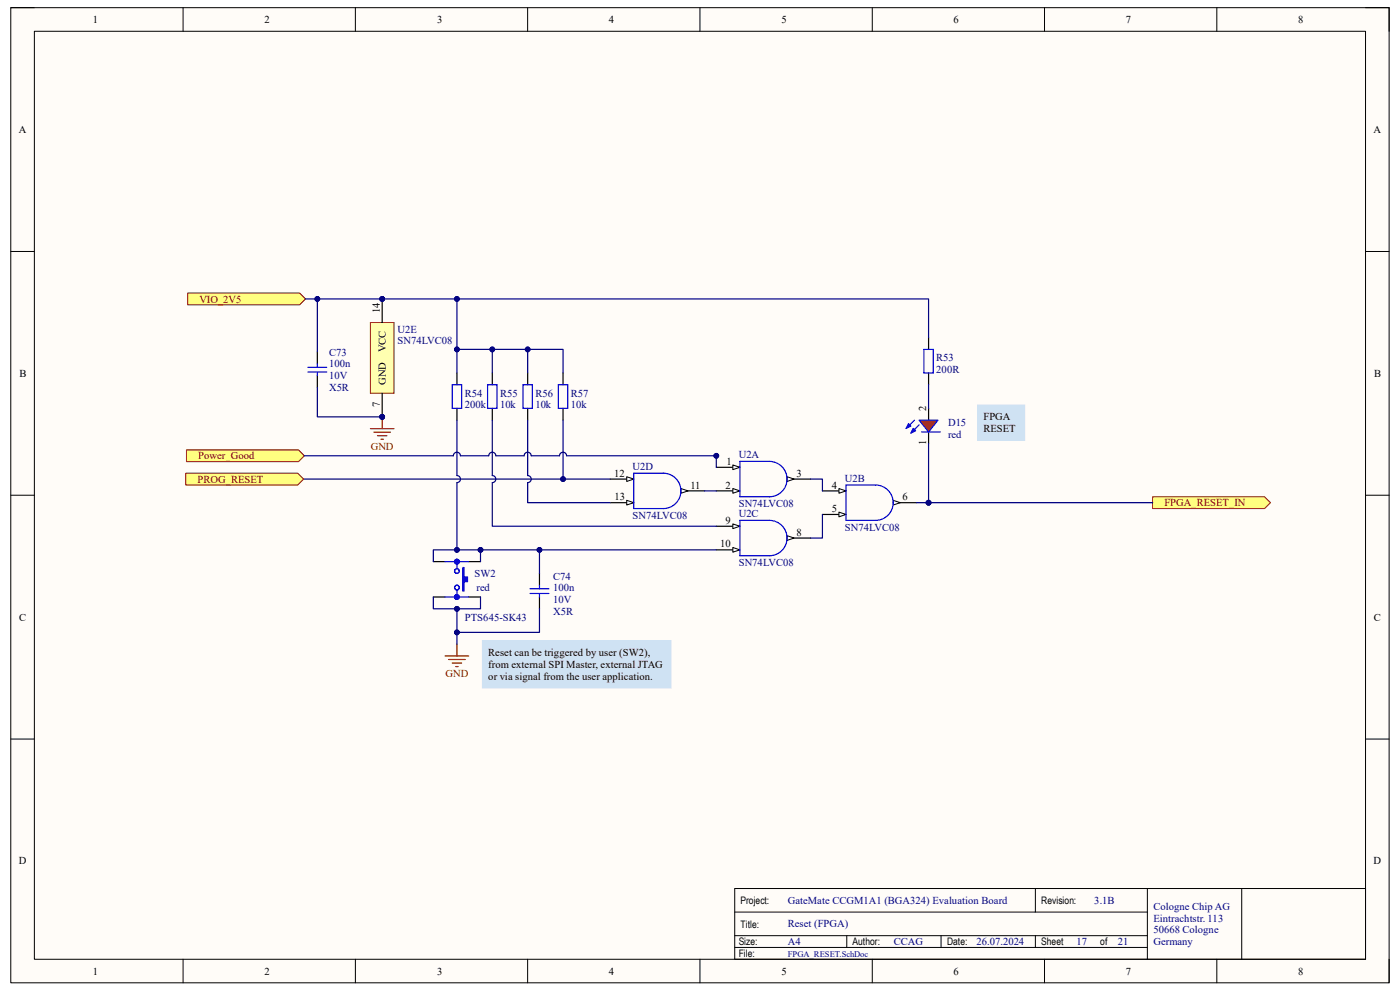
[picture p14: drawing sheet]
<svg xmlns="http://www.w3.org/2000/svg" width="297mm" height="210mm" viewBox="0 0 297 210" stroke-linecap="round" stroke-linejoin="round" font-family="sans-serif">
<defs><g id="words">
<g font-size="2.2">
<text x="19.7" y="4.9">1</text>
<text x="56.1" y="4.9">2</text>
<text x="92.7" y="4.9">3</text>
<text x="129.2" y="4.9">4</text>
<text x="165.8" y="4.9">5</text>
<text x="202.3" y="4.9">6</text>
<text x="238.8" y="4.9">7</text>
<text x="275.4" y="4.9">8</text>
<text x="4" y="28.2">A</text>
<text x="291.4" y="28.2">A</text>
<text x="80.6" y="66.4" transform="rotate(-90 80.6 66.4)">14</text>
<text x="81.8" y="74.7" transform="rotate(-90 81.8 74.7)">VCC</text>
<text x="4.1" y="80">B</text>
<text x="81.8" y="81.7" transform="rotate(-90 81.8 81.7)">GND</text>
<text x="291.5" y="80">B</text>
<text x="80.6" y="86.4" transform="rotate(-90 80.6 86.4)">7</text>
<text x="196.5" y="87.1" transform="rotate(-90 196.5 87.1)">2</text>
<text x="208.7" y="89.2">FPGA</text>
<text x="196.5" y="94.5" transform="rotate(-90 196.5 94.5)">1</text>
<text x="208.7" y="91.7">RESET</text>
<text x="130.3" y="101.1">12</text>
<text x="154.1" y="98.6">1</text>
<text x="169" y="101.1">3</text>
<text x="130.4" y="106.1">13</text>
<text x="146.5" y="103.6">11</text>
<text x="153.9" y="103.6">2</text>
<text x="176.4" y="103.6">4</text>
<text x="191.5" y="106.1">6</text>
<text x="153.9" y="111.1">9</text>
<text x="169" y="113.6">8</text>
<text x="176.5" y="108.6">5</text>
<text x="152.8" y="116.1">10</text>
<text x="4.1" y="131.7">C</text>
<text x="291.5" y="131.7">C</text>
<text x="103.6" y="139.2">Reset can be triggered by user (SW2),</text>
<text x="103.6" y="141.7">from external SPI Master, external JTAG</text>
<text x="103.6" y="144.2">or via signal from the user application.</text>
<text x="4" y="183.4">D</text>
<text x="291.4" y="183.4">D</text>
<text x="157.1" y="191.8">Project:</text>
<text x="220.9" y="191.8">Revision:</text>
<text x="157.1" y="196.8">Title:</text>
<text x="156.7" y="203">File:</text>
<text x="156.7" y="200.6">Size:</text>
<text x="180.9" y="200.5">Author:</text>
<text x="200.9" y="200.5">Date:</text>
<text x="220.9" y="200.5">Sheet</text>
<text x="233.4" y="200.5">of</text>
<text x="19.7" y="206.8">1</text>
<text x="56.1" y="206.8">2</text>
<text x="92.7" y="206.8">3</text>
<text x="129.2" y="206.8">4</text>
<text x="165.8" y="206.8">5</text>
<text x="202.3" y="206.8">6</text>
<text x="238.8" y="206.8">7</text>
<text x="275.4" y="206.8">8</text>
</g>
<g font-size="2.2" fill="#800000">
<text x="42.3" y="64.2">VIO_2V5</text>
<text x="78.7" y="95.4">GND</text>
<text x="42" y="97.5">Power_Good</text>
<text x="41.9" y="102.4">PROG_RESET</text>
<text x="247" y="107.4">FPGA_RESET_IN</text>
<text x="94.5" y="143.6">GND</text>
</g>
<g font-size="2.2" fill="#000080">
<text x="84.3" y="70.7">U2E</text>
<text x="69.8" y="75.4">C73</text>
<text x="69.8" y="77.9">100n</text>
<text x="84.3" y="72.9">SN74LVC08</text>
<text x="198.6" y="76.7">R53</text>
<text x="69.8" y="80.4">10V</text>
<text x="69.8" y="82.9">X5R</text>
<text x="198.6" y="79.2">200R</text>
<text x="98.6" y="84.2">R54</text>
<text x="98.6" y="86.7">200k</text>
<text x="106.1" y="84.2">R55</text>
<text x="106.1" y="86.7">10k</text>
<text x="113.6" y="84.2">R56</text>
<text x="113.6" y="86.7">10k</text>
<text x="121.1" y="84.2">R57</text>
<text x="121.1" y="86.7">10k</text>
<text x="201.1" y="92.9">red</text>
<text x="201.1" y="90.4">D15</text>
<text x="134.2" y="99.6">U2D</text>
<text x="156.7" y="97.1">U2A</text>
<text x="156.7" y="107.7">SN74LVC08</text>
<text x="179.2" y="102.2">U2B</text>
<text x="134.2" y="110.2">SN74LVC08</text>
<text x="156.7" y="109.6">U2C</text>
<text x="179.2" y="112.6">SN74LVC08</text>
<text x="100.7" y="122.4">SW2</text>
<text x="101.1" y="125.4">red</text>
<text x="117.3" y="122.9">C74</text>
<text x="117.3" y="125.4">100n</text>
<text x="156.7" y="120.1">SN74LVC08</text>
<text x="98.6" y="131.7">PTS645-SK43</text>
<text x="117.3" y="127.9">10V</text>
<text x="117.3" y="130.4">X5R</text>
<text x="167.1" y="191.7">GateMate CCGM1A1 (BGA324) Evaluation Board</text>
<text x="232.2" y="191.7">3.1B</text>
<text x="167.1" y="196.7">Reset (FPGA)</text>
<text x="244.7" y="193">Cologne Chip AG</text>
<text x="244.7" y="195.5">Eintrachtstr. 113</text>
<text x="244.7" y="198">50668 Cologne</text>
<text x="167.1" y="200.5">A4</text>
<text x="189.7" y="200.5">CCAG</text>
<text x="207.1" y="200.5">26.07.2024</text>
<text x="228.4" y="200.5">17</text>
<text x="237.2" y="200.5">21</text>
<text x="244.7" y="200.5">Germany</text>
</g>
<text font-size="1.8" fill="#000080" x="167.1" y="203.1">FPGA_RESET.SchDoc</text>
</g></defs>
<path d="M2.3 1.6h292.4v206.9h-292.4z" fill-rule="evenodd" fill="#fffcf8"/>
<path d="M2.3 1.6h292.4v206.9h-292.4z" fill="none" stroke="#000" stroke-width=".21"/>
<path d="M7.3 6.6h282.4v196.9h-282.4z" fill-rule="evenodd" fill="#fffcf8"/>
<g fill="none" stroke="#000" stroke-width=".21">
<path d="M2.3 1.6h5M7.3 6.6h282.4v196.9h-282.4zM38.8 1.6v5M75.4 1.6v5M111.9 1.6v5M148.5 1.6v5M185 1.6v5M221.6 1.6v5M258.1 1.6v5M289.7 1.6h5v5M2.3 53.3h5M289.7 53.4h5"/>
<path d="M2.3 105.1h5M289.7 105.1h5M2.3 156.8h5M289.7 156.8h5M155.9 188.5h133.8v15h-133.8zM155.9 198.5h87.5M155.9 193.5h87.5M179.6 198.5v2.5M199.6 198.5v2.5M219.7 188.5v5M219.7 198.5v2.5M243.4 188.5v15"/>
<path d="M263.4 188.5v15M38.8 203.5v5M75.4 203.5v5M111.9 203.5v5M148.5 203.5v5M155.9 201h87.5M185 203.5v5M221.6 203.5v5M258.1 203.5v5M294.7 203.5v5"/>
</g>
<path d="M91.9 119.1h2.5M99.4 119.1h2.5M91.9 126.6h2.5M99.4 126.6h2.5M114.4 121.6v2.5M114.4 126.6v2.5" fill="none" stroke="#000" stroke-width=".25"/>
<g fill="none" stroke="#00f" stroke-width=".25">
<path d="M94.4 119.1h5M94.4 126.6h5M112.4 124.9h4M112.4 125.9h4M114.4 124.1v.8M114.4 125.9v.7"/>
<circle cx="96.9" cy="121.1" r=".5"/>
<circle cx="96.9" cy="124.6" r=".5"/>
</g>
<path d="M98.2 120.4h.2v2h.8v1h-.8v2h-.2z" fill-rule="evenodd" fill="#00f"/>
<path d="M196 74.1h2v5h-2zM95.9 81.6h2v5h-2zM103.4 81.6h2v5h-2zM96.9 119.1v1.5M96.9 125.1v1.5M98.2 120.4h.2v2h.8v1h-.8v2h-.2z" fill="none" stroke="#00f" stroke-width=".25"/>
<g fill="none" stroke="#00f" stroke-width=".76">
<circle cx="96.9" cy="119.1" r=".25"/>
<circle cx="96.9" cy="126.6" r=".25"/>
</g>
<path d="M96.9 79.1v2.5M104.4 79.1v2.5M197 71.6v2.5M197 79.1v2.5M96.9 86.6v2.5M104.4 86.6v2.5M197 86.6v2.5M197 91.6v2.5" fill="none" stroke="#000" stroke-width=".25"/>
<path d="M195 89.1h4l-2 2.5z" fill="#f00"/>
<path d="M194 89.1l-1.8 1.8M195 89.1h4l-2 2.5zM195 90.1l-1.8 1.8M195.5 91.6h4" fill="none" stroke="#00f" stroke-width=".25"/>
<path d="M192.7 89.9l.5 .5-1 .5z" fill="#00f"/>
<path d="M192.7 89.9l.5 .5-1 .5z" fill="none" stroke="#00f" stroke-width=".25"/>
<path d="M193.7 90.9l.5 .5-1 .5z" fill="#00f"/>
<path d="M193.7 90.9l.5 .5-1 .5z" fill="none" stroke="#00f" stroke-width=".25"/>
<path d="M94.4 139.2h5M95.2 139.9h3.5M96.9 136.7v2.5M95.9 140.7h2M96.7 141.4h.5" fill="none" stroke="#800000" stroke-width=".25"/>
<path d="M207.4 85.9h10v7.5h-10z" fill-rule="evenodd" fill="#cfe2f3"/>
<path d="M207.4 85.9h10v7.5h-10z" fill="none" stroke="#cfe2f3" stroke-width=".21"/>
<path d="M102.3 136h40.1v10h-40.1z" fill-rule="evenodd" fill="#cfe2f3"/>
<path d="M102.3 136h40.1v10h-40.1z" fill="none" stroke="#cfe2f3" stroke-width=".21"/>
<path d="M244.5 105.4h23.8l1.2 1.2-1.2 1.3h-23.8z" fill-rule="evenodd" fill="#ffff80"/>
<path d="M244.5 105.4h23.8l1.2 1.2-1.2 1.3h-23.8z" fill="none" stroke="#800000" stroke-width=".21"/>
<path d="M39.6 95.4h23.7l1.3 1.3-1.3 1.2h-23.7z" fill-rule="evenodd" fill="#ffff80"/>
<path d="M39.6 95.4h23.7l1.3 1.3-1.3 1.2h-23.7z" fill="none" stroke="#800000" stroke-width=".21"/>
<path d="M119.4 79.1v2.5M119.4 86.6v2.5" fill="none" stroke="#000" stroke-width=".25"/>
<path d="M118.4 81.6h2v5h-2z" fill="none" stroke="#00f" stroke-width=".25"/>
<path d="M39.8 62.2h23.8l1.2 1.2-1.2 1.3h-23.8z" fill-rule="evenodd" fill="#ffff80"/>
<path d="M39.8 62.2h23.8l1.2 1.2-1.2 1.3h-23.8z" fill="none" stroke="#800000" stroke-width=".21"/>
<path d="M111.9 79.1v2.5M111.9 86.6v2.5M152 99.1h5" fill="none" stroke="#000" stroke-width=".25"/>
<path d="M110.9 81.6h2v5h-2z" fill="none" stroke="#00f" stroke-width=".25"/>
<path d="M155.5 98.6l1.5 .5-1.5 .5z" fill="#f8fcff"/>
<path d="M155.5 98.6l1.5 .5-1.5 .5z" fill="none" stroke="#000" stroke-width=".21"/>
<path d="M152 104.1h5" fill="none" stroke="#000" stroke-width=".25"/>
<path d="M155.5 103.6l1.5 .5-1.5 .5z" fill="#f8fcff"/>
<path d="M155.5 103.6l1.5 .5-1.5 .5z" fill="none" stroke="#000" stroke-width=".21"/>
<path d="M167 101.6h5" fill="none" stroke="#000" stroke-width=".25"/>
<path d="M167 101.1l1.5 .5-1.5 .5z" fill="#f8fcff"/>
<path d="M167 101.1l1.5 .5-1.5 .5z" fill="none" stroke="#000" stroke-width=".21"/>
<path d="M157 97.9h6.2a3.8 3.8 0 0 1 3.8 3.7 3.8 3.8 0 0 1-3.8 3.8h-6.2z" fill="none" stroke="#00f" stroke-width=".25"/>
<path d="M174.5 104.1h5" fill="none" stroke="#000" stroke-width=".25"/>
<path d="M178 103.6l1.5 .5-1.5 .5z" fill="#f8fcff"/>
<path d="M178 103.6l1.5 .5-1.5 .5z" fill="none" stroke="#000" stroke-width=".21"/>
<path d="M174.5 109.1h5" fill="none" stroke="#000" stroke-width=".25"/>
<path d="M178 108.6l1.5 .5-1.5 .5z" fill="#f8fcff"/>
<path d="M178 108.6l1.5 .5-1.5 .5z" fill="none" stroke="#000" stroke-width=".21"/>
<path d="M189.5 106.6h5" fill="none" stroke="#000" stroke-width=".25"/>
<path d="M189.5 106.1l1.5 .5-1.5 .5z" fill="#f8fcff"/>
<path d="M189.5 106.1l1.5 .5-1.5 .5z" fill="none" stroke="#000" stroke-width=".21"/>
<path d="M179.5 102.9h6.2a3.8 3.8 0 0 1 3.8 3.7 3.8 3.8 0 0 1-3.8 3.8h-6.2z" fill="none" stroke="#00f" stroke-width=".25"/>
<path d="M152 116.6h5" fill="none" stroke="#000" stroke-width=".25"/>
<path d="M155.5 116.1l1.5 .5-1.5 .5z" fill="#f8fcff"/>
<path d="M155.5 116.1l1.5 .5-1.5 .5z" fill="none" stroke="#000" stroke-width=".21"/>
<path d="M167 114.1h5" fill="none" stroke="#000" stroke-width=".25"/>
<path d="M167 113.6l1.5 .5-1.5 .5z" fill="#f8fcff"/>
<path d="M167 113.6l1.5 .5-1.5 .5z" fill="none" stroke="#000" stroke-width=".21"/>
<path d="M152 111.6h5" fill="none" stroke="#000" stroke-width=".25"/>
<path d="M155.5 111.1l1.5 .5-1.5 .5z" fill="#f8fcff"/>
<path d="M155.5 111.1l1.5 .5-1.5 .5z" fill="none" stroke="#000" stroke-width=".21"/>
<path d="M157 110.4h6.2a3.8 3.8 0 0 1 3.8 3.7 3.8 3.8 0 0 1-3.8 3.8h-6.2z" fill="none" stroke="#00f" stroke-width=".25"/>
<path d="M144.5 104.1h5" fill="none" stroke="#000" stroke-width=".25"/>
<path d="M144.5 103.6l1.5 .5-1.5 .5z" fill="#f8fcff"/>
<path d="M144.5 103.6l1.5 .5-1.5 .5z" fill="none" stroke="#000" stroke-width=".21"/>
<path d="M129.5 101.6h5" fill="none" stroke="#000" stroke-width=".25"/>
<path d="M133 101.1l1.5 .5-1.5 .5z" fill="#f8fcff"/>
<path d="M133 101.1l1.5 .5-1.5 .5z" fill="none" stroke="#000" stroke-width=".21"/>
<path d="M129.5 106.6h5" fill="none" stroke="#000" stroke-width=".25"/>
<path d="M133 106.1l1.5 .5-1.5 .5z" fill="#f8fcff"/>
<path d="M133 106.1l1.5 .5-1.5 .5z" fill="none" stroke="#000" stroke-width=".21"/>
<path d="M134.5 100.4h6.2a3.8 3.8 0 0 1 3.8 3.7 3.8 3.8 0 0 1-3.8 3.8h-6.2z" fill="none" stroke="#00f" stroke-width=".25"/>
<circle cx="81.1" cy="63.4" r=".5" fill="#000080"/>
<circle cx="81.1" cy="63.4" r=".5" fill="none" stroke="#000080" stroke-width=".21"/>
<circle cx="81.1" cy="88.4" r=".5" fill="#000080"/>
<circle cx="81.1" cy="88.4" r=".5" fill="none" stroke="#000080" stroke-width=".21"/>
<path d="M78.6 68.4h5v15h-5z" fill-rule="evenodd" fill="#ffffb0"/>
<path d="M78.6 68.4h5v15h-5z" fill="none" stroke="#800000" stroke-width=".21"/>
<path d="M81.1 63.4v5" fill="none" stroke="#000" stroke-width=".25"/>
<circle cx="81.1" cy="63.4" r=".5" fill="#000080"/>
<circle cx="81.1" cy="63.4" r=".5" fill="none" stroke="#000080" stroke-width=".21"/>
<path d="M81.1 83.4v5" fill="none" stroke="#000" stroke-width=".25"/>
<circle cx="81.1" cy="88.4" r=".5" fill="#000080"/>
<circle cx="81.1" cy="88.4" r=".5" fill="none" stroke="#000080" stroke-width=".21"/>
<path d="M78.6 90.9h5M79.3 91.7h3.5M80.1 92.4h2M80.8 93.2h.5M81.1 88.4v2.5" fill="none" stroke="#800000" stroke-width=".25"/>
<circle cx="81.1" cy="88.4" r=".5" fill="#000080"/>
<circle cx="81.1" cy="88.4" r=".5" fill="none" stroke="#000080" stroke-width=".21"/>
<path d="M67.3 74.7v2.5M67.3 79.7v2.5" fill="none" stroke="#000" stroke-width=".25"/>
<path d="M65.3 77.9h4M65.3 78.9h4M67.3 77.2v.7M67.3 78.9v.8" fill="none" stroke="#00f" stroke-width=".25"/>
<path d="M67.3 82.2v6.2h13.8" fill="none" stroke="#000080" stroke-width=".25"/>
<circle cx="81.1" cy="88.4" r=".5" fill="#000080"/>
<circle cx="81.1" cy="88.4" r=".5" fill="none" stroke="#000080" stroke-width=".21"/>
<path d="M64.4 101.6h65.1" fill="none" stroke="#000080" stroke-width=".25"/>
<circle cx="119.4" cy="101.6" r=".5" fill="#000080"/>
<circle cx="119.4" cy="101.6" r=".5" fill="none" stroke="#000080" stroke-width=".21"/>
<path d="M91.9 126.6v2.5h5" fill="none" stroke="#000080" stroke-width=".25"/>
<circle cx="96.9" cy="129.2" r=".5" fill="#000080"/>
<circle cx="96.9" cy="129.2" r=".5" fill="none" stroke="#000080" stroke-width=".21"/>
<path d="M91.9 119.1v-2.5h22.5v5" fill="none" stroke="#000080" stroke-width=".25"/>
<circle cx="96.9" cy="116.6" r=".5" fill="#000080"/>
<circle cx="96.9" cy="116.6" r=".5" fill="none" stroke="#000080" stroke-width=".21"/>
<circle cx="101.9" cy="116.6" r=".5" fill="#000080"/>
<circle cx="101.9" cy="116.6" r=".5" fill="none" stroke="#000080" stroke-width=".21"/>
<circle cx="114.4" cy="116.6" r=".5" fill="#000080"/>
<circle cx="114.4" cy="116.6" r=".5" fill="none" stroke="#000080" stroke-width=".21"/>
<path d="M101.9 126.6v2.5h-5v5h17.5v-5" fill="none" stroke="#000080" stroke-width=".25"/>
<circle cx="96.9" cy="129.2" r=".5" fill="#000080"/>
<circle cx="96.9" cy="129.2" r=".5" fill="none" stroke="#000080" stroke-width=".21"/>
<circle cx="96.9" cy="134.2" r=".5" fill="#000080"/>
<circle cx="96.9" cy="134.2" r=".5" fill="none" stroke="#000080" stroke-width=".21"/>
<path d="M96.9 79.1v-5h22.5v5" fill="none" stroke="#000080" stroke-width=".25"/>
<circle cx="111.9" cy="74.1" r=".5" fill="#000080"/>
<circle cx="111.9" cy="74.1" r=".5" fill="none" stroke="#000080" stroke-width=".21"/>
<circle cx="104.4" cy="74.1" r=".5" fill="#000080"/>
<circle cx="104.4" cy="74.1" r=".5" fill="none" stroke="#000080" stroke-width=".21"/>
<circle cx="96.9" cy="74.1" r=".5" fill="#000080"/>
<circle cx="96.9" cy="74.1" r=".5" fill="none" stroke="#000080" stroke-width=".21"/>
<path d="M149.5 104.1h2.5M172 101.6h2.5v2.5M174.5 109.1v5h-2.5M194.5 106.6h2.5" fill="none" stroke="#000080" stroke-width=".25"/>
<circle cx="197" cy="106.6" r=".5" fill="#000080"/>
<circle cx="197" cy="106.6" r=".5" fill="none" stroke="#000080" stroke-width=".21"/>
<path d="M197 106.6h47.5" fill="none" stroke="#000080" stroke-width=".25"/>
<circle cx="197" cy="106.6" r=".5" fill="#000080"/>
<circle cx="197" cy="106.6" r=".5" fill="none" stroke="#000080" stroke-width=".21"/>
<path d="M96.9 134.1v2.6" fill="none" stroke="#000080" stroke-width=".25"/>
<circle cx="96.9" cy="134.2" r=".5" fill="#000080"/>
<circle cx="96.9" cy="134.2" r=".5" fill="none" stroke="#000080" stroke-width=".21"/>
<path d="M96.9 89.1v11.8a.75 .75 0 0 1 .8 .7 .75 .75 0 0 1-.8 .8v14.2" fill="none" stroke="#000080" stroke-width=".25"/>
<circle cx="96.9" cy="116.6" r=".5" fill="#000080"/>
<circle cx="96.9" cy="116.6" r=".5" fill="none" stroke="#000080" stroke-width=".21"/>
<path d="M101.9 116.6v2.5" fill="none" stroke="#000080" stroke-width=".25"/>
<circle cx="101.9" cy="116.6" r=".5" fill="#000080"/>
<circle cx="101.9" cy="116.6" r=".5" fill="none" stroke="#000080" stroke-width=".21"/>
<path d="M104.4 74.1v5" fill="none" stroke="#000080" stroke-width=".25"/>
<circle cx="104.4" cy="74.1" r=".5" fill="#000080"/>
<circle cx="104.4" cy="74.1" r=".5" fill="none" stroke="#000080" stroke-width=".21"/>
<path d="M111.9 74.1v5" fill="none" stroke="#000080" stroke-width=".25"/>
<circle cx="111.9" cy="74.1" r=".5" fill="#000080"/>
<circle cx="111.9" cy="74.1" r=".5" fill="none" stroke="#000080" stroke-width=".21"/>
<path d="M119.4 89.1v12.5" fill="none" stroke="#000080" stroke-width=".25"/>
<circle cx="119.4" cy="101.6" r=".5" fill="#000080"/>
<circle cx="119.4" cy="101.6" r=".5" fill="none" stroke="#000080" stroke-width=".21"/>
<path d="M67.3 63.4v11.3M197 81.6v5" fill="none" stroke="#000080" stroke-width=".25"/>
<circle cx="67.3" cy="63.4" r=".5" fill="#000080"/>
<circle cx="67.3" cy="63.4" r=".5" fill="none" stroke="#000080" stroke-width=".21"/>
<path d="M64.8 63.4h32.1" fill="none" stroke="#000080" stroke-width=".25"/>
<circle cx="67.3" cy="63.4" r=".5" fill="#000080"/>
<circle cx="67.3" cy="63.4" r=".5" fill="none" stroke="#000080" stroke-width=".21"/>
<circle cx="81.1" cy="63.4" r=".5" fill="#000080"/>
<circle cx="81.1" cy="63.4" r=".5" fill="none" stroke="#000080" stroke-width=".21"/>
<circle cx="96.9" cy="63.4" r=".5" fill="#000080"/>
<circle cx="96.9" cy="63.4" r=".5" fill="none" stroke="#000080" stroke-width=".21"/>
<path d="M197 71.6v-8.2h-100.1v10.7" fill="none" stroke="#000080" stroke-width=".25"/>
<circle cx="96.9" cy="74.1" r=".5" fill="#000080"/>
<circle cx="96.9" cy="74.1" r=".5" fill="none" stroke="#000080" stroke-width=".21"/>
<circle cx="96.9" cy="63.4" r=".5" fill="#000080"/>
<circle cx="96.9" cy="63.4" r=".5" fill="none" stroke="#000080" stroke-width=".21"/>
<path d="M39.4 100.4h23.8l1.2 1.2-1.2 1.3h-23.8z" fill-rule="evenodd" fill="#ffff80"/>
<path d="M39.4 100.4h23.8l1.2 1.2-1.2 1.3h-23.8z" fill="none" stroke="#800000" stroke-width=".21"/>
<path d="M197 94.1v12.5" fill="none" stroke="#000080" stroke-width=".25"/>
<circle cx="197" cy="106.6" r=".5" fill="#000080"/>
<circle cx="197" cy="106.6" r=".5" fill="none" stroke="#000080" stroke-width=".21"/>
<path d="M104.4 89.1v11.8a.75 .75 0 0 1 .8 .7 .75 .75 0 0 1-.8 .8v9.2h47.6M111.9 89.1v11.8a.75 .75 0 0 1 .8 .7 .75 .75 0 0 1-.8 .8v4.2h17.6M114.4 116.6h37.6" fill="none" stroke="#000080" stroke-width=".25"/>
<circle cx="114.4" cy="116.6" r=".5" fill="#000080"/>
<circle cx="114.4" cy="116.6" r=".5" fill="none" stroke="#000080" stroke-width=".21"/>
<path d="M64.6 96.7h31.6M96.2 96.7a.75 .75 0 0 1 .7-.8 .75 .75 0 0 1 .8 .8h6a.75 .75 0 0 1 .7-.8 .75 .75 0 0 1 .8 .8h6a.75 .75 0 0 1 .7-.8 .75 .75 0 0 1 .8 .8h6a.75 .75 0 0 1 .7-.8 .75 .75 0 0 1 .8 .8h31.9" fill="none" stroke="#000080" stroke-width=".25"/>
<circle cx="152" cy="96.7" r=".5" fill="#000080"/>
<circle cx="152" cy="96.7" r=".5" fill="none" stroke="#000080" stroke-width=".21"/>
<path d="M152 96.7v2.4" fill="none" stroke="#000080" stroke-width=".25"/>
<circle cx="152" cy="96.7" r=".5" fill="#000080"/>
<circle cx="152" cy="96.7" r=".5" fill="none" stroke="#000080" stroke-width=".21"/>
<use href="#words"/>
</svg>
